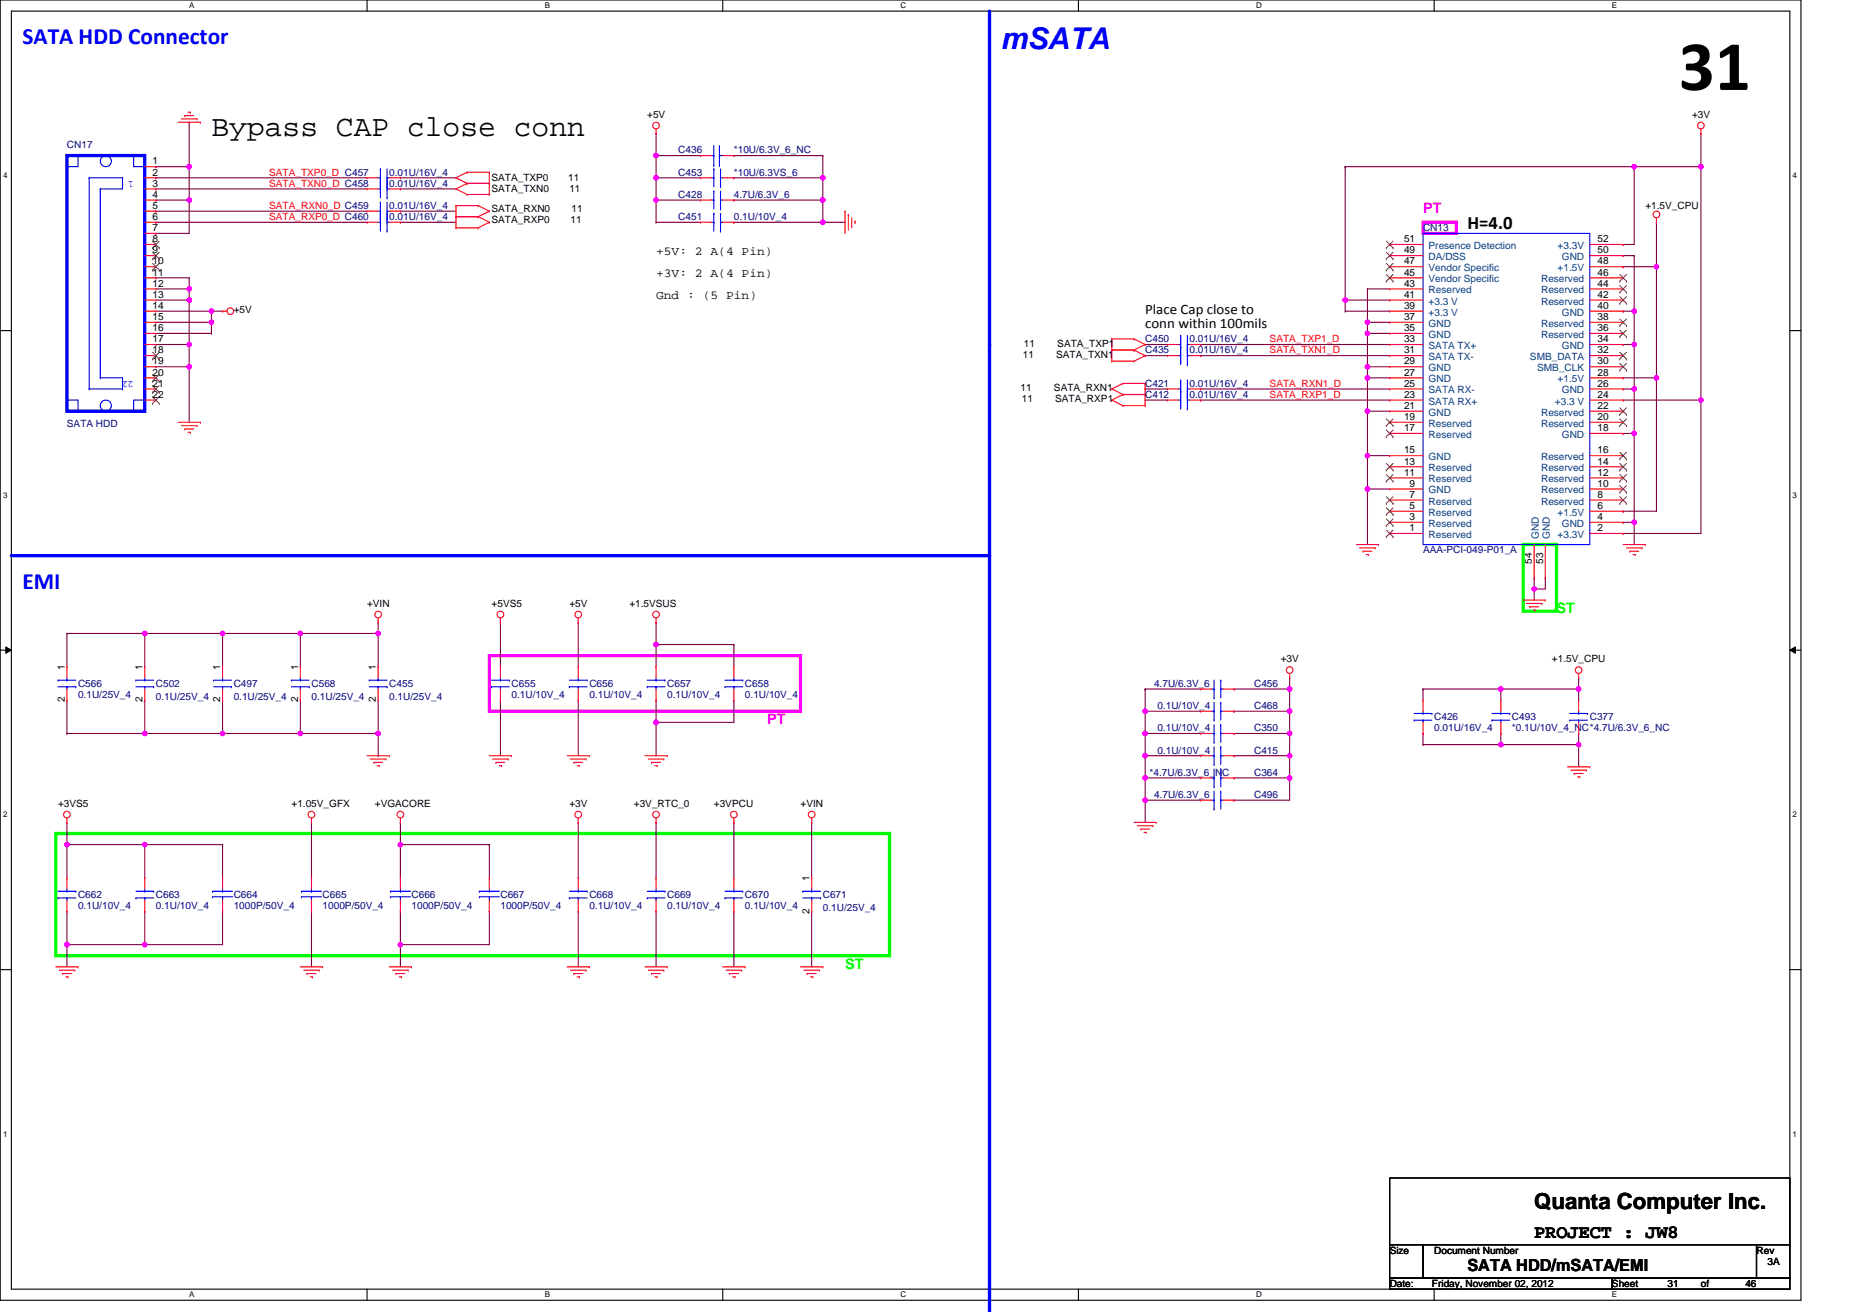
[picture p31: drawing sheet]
<svg xmlns="http://www.w3.org/2000/svg" width="297mm" height="210mm" viewBox="0 0 297 210" stroke-linecap="round" stroke-linejoin="round" font-family="sans-serif">
<defs><g id="words">
<text font-size="11.4" x="268.5" y="14.4">31</text>
<text font-size="4.8" fill="#00f" x="160.1" y="7.9">mSATA</text>
<text font-size="4.8" x="33.8" y="21.8">Bypass CAP close conn</text>
<g font-size="3.7" fill="#00f">
<text x="3.6" y="7.1">SATA HDD Connector</text>
<text x="3.6" y="94.2">EMI</text>
</g>
<text font-size="3.6" x="245.4" y="193.5">Quanta Computer Inc.</text>
<g font-size="3">
<text x="234.7" y="36.7">H=4.0</text>
<text x="245.4" y="198.1">PROJECT : JW8</text>
</g>
<text font-size="2.7" x="234.7" y="203.3">SATA HDD/mSATA/EMI</text>
<g font-size="2.3" fill="#f0f">
<text x="227.6" y="34.1">PT</text>
<text x="122.7" y="115.9">PT</text>
</g>
<g font-size="2.3">
<text x="183.2" y="50.2">Place Cap close to</text>
<text x="183.2" y="52.5">conn within 100mils</text>
</g>
<g font-size="2.3" fill="#0f0">
<text x="249" y="98.1">ST</text>
<text x="135.2" y="155">ST</text>
</g>
<g font-size="2">
<text x="104.9" y="40.7">+5V: 2 A(4 Pin)</text>
<text x="104.9" y="44.3">+3V: 2 A(4 Pin)</text>
<text x="104.9" y="47.9">Gnd : (5 Pin)</text>
</g>
<g font-size="1.6" fill="#000080">
<text x="10.7" y="23.7">CN17</text>
<text x="62.3" y="28.1">0.01U/16V_4</text>
<text x="62.3" y="29.9">0.01U/16V_4</text>
<text x="108.5" y="24.5">C436</text>
<text x="108.5" y="28.1">C453</text>
<text x="117.4" y="24.5">*10U/6.3V_6_NC</text>
<text x="117.4" y="28.1">*10U/6.3VS_6</text>
<text x="62.3" y="33.4">0.01U/16V_4</text>
<text x="62.3" y="35.2">0.01U/16V_4</text>
<text x="108.5" y="31.7">C428</text>
<text x="108.5" y="35.2">C451</text>
<text x="117.4" y="31.7">4.7U/6.3V_6</text>
<text x="117.4" y="35.2">0.1U/10V_4</text>
<text x="227.6" y="37">CN13</text>
<text x="183.2" y="56.5">C435</text>
<text x="183.2" y="54.8">C450</text>
<text x="190.3" y="56.5">0.01U/16V_4</text>
<text x="190.3" y="54.8">0.01U/16V_4</text>
<text x="183.2" y="61.9">C421</text>
<text x="183.2" y="63.7">C412</text>
<text x="190.3" y="61.9">0.01U/16V_4</text>
<text x="190.3" y="63.7">0.01U/16V_4</text>
<text x="10.7" y="68.3">SATA HDD</text>
<text x="227.6" y="88.6">AAA-PCI-049-P01_A</text>
<text x="12.5" y="109.9">C566</text>
<text x="12.5" y="111.7">0.1U/25V_4</text>
<text x="24.9" y="109.9">C502</text>
<text x="24.9" y="112">0.1U/25V_4</text>
<text x="37.4" y="109.9">C497</text>
<text x="37.4" y="112">0.1U/25V_4</text>
<text x="49.8" y="109.9">C568</text>
<text x="49.8" y="112">0.1U/25V_4</text>
<text x="62.3" y="109.9">C455</text>
<text x="62.3" y="112">0.1U/25V_4</text>
<text x="81.8" y="109.9">C655</text>
<text x="81.8" y="111.7">0.1U/10V_4</text>
<text x="94.3" y="109.9">C656</text>
<text x="94.3" y="111.7">0.1U/10V_4</text>
<text x="106.7" y="109.9">C657</text>
<text x="106.7" y="111.7">0.1U/10V_4</text>
<text x="119.2" y="109.9">C658</text>
<text x="119.2" y="111.7">0.1U/10V_4</text>
<text x="184.6" y="109.9">4.7U/6.3V_6</text>
<text x="185.1" y="113.4">0.1U/10V_4</text>
<text x="200.6" y="113.4">C468</text>
<text x="200.6" y="109.9">C456</text>
<text x="185.1" y="117">0.1U/10V_4</text>
<text x="200.6" y="117">C350</text>
<text x="229.4" y="115.2">C426</text>
<text x="229.4" y="117">0.01U/16V_4</text>
<text x="241.8" y="115.2">C493</text>
<text x="241.8" y="117">*0.1U/10V_4_NC*4.7U/6.3V_6_NC</text>
<text x="254.3" y="115.2">C377</text>
<text x="183.9" y="124.1">*4.7U/6.3V_6_NC</text>
<text x="185.1" y="120.6">0.1U/10V_4</text>
<text x="200.6" y="124.1">C364</text>
<text x="200.6" y="120.6">C415</text>
<text x="184.6" y="127.7">4.7U/6.3V_6</text>
<text x="200.6" y="127.7">C496</text>
<text x="12.5" y="143.7">C662</text>
<text x="24.9" y="143.7">C663</text>
<text x="37.4" y="143.7">C664</text>
<text x="51.6" y="143.7">C665</text>
<text x="65.8" y="143.7">C666</text>
<text x="80" y="143.7">C667</text>
<text x="94.3" y="143.7">C668</text>
<text x="106.7" y="143.7">C669</text>
<text x="119.2" y="143.7">C670</text>
<text x="131.6" y="143.7">C671</text>
<text x="12.5" y="145.4">0.1U/10V_4</text>
<text x="24.9" y="145.4">0.1U/10V_4</text>
<text x="37.4" y="145.4">1000P/50V_4</text>
<text x="51.6" y="145.4">1000P/50V_4</text>
<text x="65.8" y="145.4">1000P/50V_4</text>
<text x="80" y="145.4">1000P/50V_4</text>
<text x="94.3" y="145.4">0.1U/10V_4</text>
<text x="106.7" y="145.4">0.1U/10V_4</text>
<text x="119.2" y="145.4">0.1U/10V_4</text>
<text x="131.6" y="145.8">0.1U/25V_4</text>
</g>
<g font-size="1.6">
<text x="103.5" y="18.9">+5V</text>
<text x="270.7" y="18.9">+3V</text>
<text x="24.4" y="29.9">3</text>
<text x="24.4" y="28.1">2</text>
<text x="24.4" y="26.3">1</text>
<text x="78.6" y="29">SATA_TXP0</text>
<text x="90.9" y="29">11</text>
<text x="24.4" y="35.2">6</text>
<text x="24.4" y="33.4">5</text>
<text x="24.4" y="31.6">4</text>
<text x="78.6" y="34">SATA_RXN0</text>
<text x="78.6" y="35.7">SATA_RXP0</text>
<text x="78.6" y="30.8">SATA_TXN0</text>
<text x="91.1" y="30.8">11</text>
<text x="91.3" y="35.7">11</text>
<text x="91.4" y="34">11</text>
<text x="263.2" y="33.4">+1.5V_CPU</text>
<text x="24.4" y="40.5">9</text>
<text x="24.4" y="38.8">8</text>
<text x="24.4" y="37">7</text>
<text x="224.6" y="38.8">51</text>
<text x="224.6" y="40.5">49</text>
<text x="255.5" y="38.8">52</text>
<text x="255.5" y="40.5">50</text>
<text x="24.4" y="47.6">13</text>
<text x="24.4" y="45.9">12</text>
<text x="24.4" y="44.1">11</text>
<text x="24.4" y="42.3">10</text>
<text x="224.6" y="42.3">47</text>
<text x="224.6" y="44.1">45</text>
<text x="224.6" y="45.9">43</text>
<text x="224.6" y="47.6">41</text>
<text x="255.5" y="42.3">48</text>
<text x="255.5" y="44.1">46</text>
<text x="255.5" y="45.9">44</text>
<text x="255.5" y="47.6">42</text>
<text x="24.4" y="51.2">15</text>
<text x="24.4" y="49.4">14</text>
<text x="24.4" y="53">16</text>
<text x="37.4" y="50.1">+5V</text>
<text x="224.6" y="49.4">39</text>
<text x="224.6" y="51.2">37</text>
<text x="224.6" y="53">35</text>
<text x="255.5" y="49.4">40</text>
<text x="255.5" y="51.2">38</text>
<text x="255.5" y="53">36</text>
<text x="24.4" y="58.3">19</text>
<text x="24.4" y="54.8">17</text>
<text x="24.4" y="56.5">18</text>
<text x="163.6" y="57.3">11</text>
<text x="163.8" y="55.5">11</text>
<text x="168.9" y="57.3">SATA_TXN1</text>
<text x="169.1" y="55.5">SATA_TXP1</text>
<text x="224.6" y="54.8">33</text>
<text x="224.6" y="56.5">31</text>
<text x="224.6" y="58.3">29</text>
<text x="255.5" y="54.8">34</text>
<text x="255.5" y="56.5">32</text>
<text x="255.5" y="58.3">30</text>
<text x="24.4" y="63.6">22</text>
<text x="24.4" y="61.9">21</text>
<text x="24.4" y="60.1">20</text>
<text x="163.3" y="62.6">11</text>
<text x="163.4" y="64.4">11</text>
<text x="168.6" y="62.6">SATA_RXN1</text>
<text x="168.8" y="64.4">SATA_RXP1</text>
<text x="224.6" y="60.1">27</text>
<text x="224.6" y="61.9">25</text>
<text x="224.6" y="63.6">23</text>
<text x="224.6" y="65.4">21</text>
<text x="255.5" y="60.1">28</text>
<text x="255.5" y="61.9">26</text>
<text x="255.5" y="63.6">24</text>
<text x="255.5" y="65.4">22</text>
<text x="224.6" y="67.2">19</text>
<text x="224.6" y="69">17</text>
<text x="255.5" y="67.2">20</text>
<text x="255.5" y="69">18</text>
<text x="224.6" y="72.5">15</text>
<text x="224.6" y="74.3">13</text>
<text x="224.6" y="76.1">11</text>
<text x="225.5" y="77.9">9</text>
<text x="255.5" y="72.5">16</text>
<text x="255.5" y="74.3">14</text>
<text x="255.5" y="76.1">12</text>
<text x="255.5" y="77.9">10</text>
<text x="225.5" y="79.6">7</text>
<text x="225.5" y="81.4">5</text>
<text x="225.5" y="83.2">3</text>
<text x="255.5" y="81.4">6</text>
<text x="255.5" y="79.6">8</text>
<text x="255.5" y="83.2">4</text>
<text x="225.5" y="85">1</text>
<text x="255.5" y="85">2</text>
<text x="245" y="90.2" transform="rotate(-90 245 90.2)">54</text>
<text x="246.8" y="90.2" transform="rotate(-90 246.8 90.2)">53</text>
<text x="58.7" y="97.1">+VIN</text>
<text x="78.6" y="97.1">+5VS5</text>
<text x="91.1" y="97.1">+5V</text>
<text x="100.7" y="97.1">+1.5VSUS</text>
<text x="10.3" y="107.2" transform="rotate(-90 10.3 107.2)">1</text>
<text x="22.8" y="107.2" transform="rotate(-90 22.8 107.2)">1</text>
<text x="35.2" y="107.2" transform="rotate(-90 35.2 107.2)">1</text>
<text x="47.7" y="107.2" transform="rotate(-90 47.7 107.2)">1</text>
<text x="60.1" y="107.2" transform="rotate(-90 60.1 107.2)">1</text>
<text x="204.9" y="106">+3V</text>
<text x="248.2" y="106">+1.5V_CPU</text>
<text x="10.3" y="112.4" transform="rotate(-90 10.3 112.4)">2</text>
<text x="22.8" y="112.4" transform="rotate(-90 22.8 112.4)">2</text>
<text x="35.2" y="112.4" transform="rotate(-90 35.2 112.4)">2</text>
<text x="47.7" y="112.4" transform="rotate(-90 47.7 112.4)">2</text>
<text x="60.1" y="112.4" transform="rotate(-90 60.1 112.4)">2</text>
<text x="9.3" y="129.1">+3VS5</text>
<text x="46.6" y="129.1">+1.05V_GFX</text>
<text x="60" y="129.1">+VGACORE</text>
<text x="91.1" y="129.1">+3V</text>
<text x="101.4" y="129.1">+3V_RTC_0</text>
<text x="114.2" y="129.1">+3VPCU</text>
<text x="128.1" y="129.1">+VIN</text>
<text x="129.5" y="141" transform="rotate(-90 129.5 141)">1</text>
<text x="129.5" y="146.2" transform="rotate(-90 129.5 146.2)">2</text>
<text x="222.3" y="200.6">Size</text>
<text x="229.4" y="200.6">Document Number</text>
<text x="281" y="200.6">Rev</text>
<text x="282.7" y="202.3">3A</text>
<text x="222.3" y="205.9">Date:</text>
<text x="229" y="205.9">Friday, November 02, 2012</text>
<text x="257.8" y="205.9">Sheet</text>
<text x="266.7" y="205.9">31</text>
<text x="272.1" y="205.9">of</text>
<text x="279.2" y="205.9">46</text>
</g>
<g font-size="1.6" fill="#00f">
<text x="21.4" y="28.9" transform="rotate(180 21.4 28.9)">1</text>
<text x="21.4" y="60.9" transform="rotate(180 21.4 60.9)">22</text>
</g>
<g font-size="1.6" fill="#f00">
<text x="43.1" y="28.1">SATA_TXP0_D C457</text>
<text x="43.1" y="29.9">SATA_TXN0_D C458</text>
<text x="43.1" y="33.4">SATA_RXN0_D C459</text>
<text x="43.1" y="35.2">SATA_RXP0_D C460</text>
<text x="203.1" y="54.8">SATA_TXP1_D</text>
<text x="203.1" y="56.5">SATA_TXN1_D</text>
<text x="203.1" y="61.9">SATA_RXN1_D</text>
<text x="203.1" y="63.7">SATA_RXP1_D</text>
</g>
<g font-size="1.6" fill="#004080">
<text x="228.5" y="39.8">Presence Detection</text>
<text x="228.5" y="41.6">DA/DSS</text>
<text x="249.2" y="39.8">+3.3V</text>
<text x="249.8" y="41.6">GND</text>
<text x="228.5" y="43.4">Vendor Specific</text>
<text x="228.5" y="45.2">Vendor Specific</text>
<text x="228.5" y="46.9">Reserved</text>
<text x="246.5" y="45.2">Reserved</text>
<text x="246.5" y="46.9">Reserved</text>
<text x="249.2" y="43.4">+1.5V</text>
<text x="228.5" y="48.7">+3.3 V</text>
<text x="228.5" y="50.5">+3.3 V</text>
<text x="228.5" y="52.3">GND</text>
<text x="246.5" y="48.7">Reserved</text>
<text x="246.5" y="52.3">Reserved</text>
<text x="249.8" y="50.5">GND</text>
<text x="228.5" y="54.1">GND</text>
<text x="228.5" y="55.8">SATA TX+</text>
<text x="228.5" y="57.6">SATA TX-</text>
<text x="228.5" y="59.4">GND</text>
<text x="244.7" y="57.6">SMB_DATA</text>
<text x="245.9" y="59.4">SMB_CLK</text>
<text x="246.5" y="54.1">Reserved</text>
<text x="249.8" y="55.8">GND</text>
<text x="228.5" y="61.2">GND</text>
<text x="228.5" y="62.9">SATA RX-</text>
<text x="228.5" y="64.7">SATA RX+</text>
<text x="248.7" y="64.7">+3.3 V</text>
<text x="249.2" y="61.2">+1.5V</text>
<text x="249.8" y="62.9">GND</text>
<text x="228.5" y="66.5">GND</text>
<text x="228.5" y="68.3">Reserved</text>
<text x="228.5" y="70.1">Reserved</text>
<text x="246.5" y="66.5">Reserved</text>
<text x="246.5" y="68.3">Reserved</text>
<text x="249.8" y="70.1">GND</text>
<text x="228.5" y="73.6">GND</text>
<text x="228.5" y="75.4">Reserved</text>
<text x="228.5" y="77.2">Reserved</text>
<text x="246.5" y="73.6">Reserved</text>
<text x="246.5" y="75.4">Reserved</text>
<text x="246.5" y="77.2">Reserved</text>
<text x="228.5" y="78.9">GND</text>
<text x="228.5" y="80.7">Reserved</text>
<text x="228.5" y="82.5">Reserved</text>
<text x="246.5" y="78.9">Reserved</text>
<text x="246.5" y="80.7">Reserved</text>
<text x="249.2" y="82.5">+1.5V</text>
<text x="228.5" y="84.3">Reserved</text>
<text x="228.5" y="86.1">Reserved</text>
<text x="246.1" y="86.2" transform="rotate(-90 246.1 86.2)">GND</text>
<text x="247.9" y="86.2" transform="rotate(-90 247.9 86.2)">GND</text>
<text x="249.2" y="86.1">+3.3V</text>
<text x="249.8" y="84.3">GND</text>
</g>
<g font-size="1.3">
<text x="30.3" y="1.3">A</text>
<text x="87.2" y="1.3">B</text>
<text x="144.1" y="1.3">C</text>
<text x="201" y="1.3">D</text>
<text x="257.8" y="1.3">E</text>
<text x=".5" y="28.5">4</text>
<text x="286.7" y="28.5">4</text>
<text x=".5" y="79.6">3</text>
<text x="286.7" y="79.6">3</text>
<text x=".5" y="130.7">2</text>
<text x="286.7" y="130.7">2</text>
<text x=".5" y="181.8">1</text>
<text x="286.7" y="181.8">1</text>
<text x="30.3" y="207.6">A</text>
<text x="87.2" y="207.6">B</text>
<text x="144.1" y="207.6">C</text>
<text x="201" y="207.6">D</text>
<text x="257.8" y="207.6">E</text>
</g>
</g></defs>
<path d="M0 0h288.1v208h-288.1zM1.8 1.8h284.5v204.4h-284.5z" fill="none" stroke="#000" stroke-width=".18"/>
<g fill="#fff">
<path d="M30.3 .2h.8v1.4h-.8z"/>
<path d="M30.3 206.4h.8v1.4h-.8z"/>
</g>
<path d="M58.7 0v1.8M58.7 206.2v1.8" fill="none" stroke="#000" stroke-width=".18"/>
<g fill="#fff">
<path d="M87.2 .2h.8v1.4h-.8z"/>
<path d="M87.2 206.4h.8v1.4h-.8z"/>
</g>
<path d="M115.6 0v1.8M115.6 206.2v1.8" fill="none" stroke="#000" stroke-width=".18"/>
<g fill="#fff">
<path d="M144.1 .2h.9v1.4h-.9z"/>
<path d="M144.1 206.4h.9v1.4h-.9z"/>
</g>
<path d="M172.5 0v1.8M172.5 206.2v1.8" fill="none" stroke="#000" stroke-width=".18"/>
<g fill="#fff">
<path d="M201 .2h.9v1.4h-.9z"/>
<path d="M201 206.4h.9v1.4h-.9z"/>
</g>
<path d="M229.4 0v1.8M229.4 206.2v1.8" fill="none" stroke="#000" stroke-width=".18"/>
<g fill="#fff">
<path d="M257.8 .2h.9v1.4h-.9z"/>
<path d="M257.8 206.4h.9v1.4h-.9z"/>
<path d="M.5 27.3h.7v1.5h-.7z"/>
<path d="M286.7 27.3h.8v1.5h-.8z"/>
<path d="M.5 78.5h.7v1.4h-.7z"/>
<path d="M286.7 78.5h.8v1.4h-.8z"/>
</g>
<path d="M0 52.9h1.8M286.3 52.9h1.8" fill="none" stroke="#000" stroke-width=".18"/>
<g fill="#fff">
<path d="M.5 129.6h.7v1.4h-.7z"/>
<path d="M286.7 129.6h.8v1.4h-.8z"/>
</g>
<path d="M0 104h1.8M286.3 104h1.8" fill="none" stroke="#000" stroke-width=".18"/>
<path d="M.9 103.5l.9 .5-.9 .5zM286.3 104l.9-.5v1z" fill="#000"/>
<path d="M.9 103.5l.9 .5-.9 .5zM286.3 104l.9-.5v1z" fill="none" stroke="#000" stroke-width=".16"/>
<g fill="#fff">
<path d="M.5 180.7h.7v1.4h-.7z"/>
<path d="M286.7 180.7h.8v1.4h-.8z"/>
</g>
<path d="M0 155.1h1.8M286.3 155.1h1.8" fill="none" stroke="#000" stroke-width=".18"/>
<path d="M158.3 1.8v208.1" fill="none" stroke="#00f" stroke-width=".53"/>
<circle cx="158.3" cy="55.1" r=".27" fill="#00f"/>
<path d="M1.8 88.9h156.5" fill="none" stroke="#00f" stroke-width=".53"/>
<circle cx="158.3" cy="88.9" r=".27" fill="#00f"/>
<path d="M227.6 35.6h5.4v1.7h-5.4zM78.3 104.9h49.8v8.9h-49.8z" fill="none" stroke="#f0f" stroke-width=".53"/>
<path d="M243.6 87.1h5.4v10.7h-5.4zM8.9 133.3h133.4v19.6h-133.4z" fill="none" stroke="#0f0" stroke-width=".53"/>
<path d="M24.9 51.6h8.9M33.8 51.6h.1M33.8 49.8h.1M33.8 49.8v1.8" fill="none" stroke="#800040" stroke-width=".18"/>
<circle cx="33.8" cy="51.6" r=".35" fill="#f0f"/>
<circle cx="33.8" cy="51.6" r=".35" fill="none" stroke="#f0f" stroke-width=".18"/>
<path d="M30.3 48h.1M30.3 48v7.1" fill="none" stroke="#800040" stroke-width=".18"/>
<circle cx="30.3" cy="55.1" r=".35" fill="#f0f"/>
<circle cx="30.3" cy="55.1" r=".35" fill="none" stroke="#f0f" stroke-width=".18"/>
<circle cx="30.3" cy="48" r=".35" fill="#f0f"/>
<circle cx="30.3" cy="48" r=".35" fill="none" stroke="#f0f" stroke-width=".18"/>
<path d="M24.9 49.8h10.7M24.9 53.3h8.9M33.8 49.8h.1M33.8 53.3h.1M33.8 51.6h.1M33.8 51.6v1.7" fill="none" stroke="#800040" stroke-width=".18"/>
<circle cx="33.8" cy="49.8" r=".35" fill="#f0f"/>
<circle cx="33.8" cy="49.8" r=".35" fill="none" stroke="#f0f" stroke-width=".18"/>
<path d="M30.3 19.6h.1M30.3 19.6v12.4M24.9 26.7h.1M24.9 26.7h5.4M30.3 26.7h.1M24.9 44.4h.1M24.9 44.4h5.4" fill="none" stroke="#800040" stroke-width=".18"/>
<circle cx="30.3" cy="32" r=".35" fill="#f0f"/>
<circle cx="30.3" cy="32" r=".35" fill="none" stroke="#f0f" stroke-width=".18"/>
<circle cx="30.3" cy="26.7" r=".35" fill="#f0f"/>
<circle cx="30.3" cy="26.7" r=".35" fill="none" stroke="#f0f" stroke-width=".18"/>
<path d="M24.9 32h.1M24.9 37.3h.1M24.9 32h5.4M30.3 32h.1M30.3 32v5.3h-5.4M30.3 58.7h.1M30.3 58.7v8.9" fill="none" stroke="#800040" stroke-width=".18"/>
<circle cx="30.3" cy="58.7" r=".35" fill="#f0f"/>
<circle cx="30.3" cy="58.7" r=".35" fill="none" stroke="#f0f" stroke-width=".18"/>
<g fill="none" stroke="#800040" stroke-width=".18">
<path d="M24.9 28.4h.1M24.9 33.8h.1M24.9 35.6h.1M24.9 30.2h.1M24.9 28.4h33.8M24.9 33.8h33.8M24.9 35.6h33.8M24.9 30.2h33.8M64 28.4h.1M64 33.8h.1M64 30.2h.1M64 35.6h.1"/>
<path d="M64 28.4h8.9M64 33.8h8.9M64 35.6h8.9M64 30.2h8.9M104.9 21.3h.1M104.9 21.3v3.6h7.2M112.1 24.9h.1M117.4 32h.1M117.4 32h14.2"/>
</g>
<circle cx="131.6" cy="32" r=".35" fill="#f0f"/>
<circle cx="131.6" cy="32" r=".35" fill="none" stroke="#f0f" stroke-width=".18"/>
<path d="M104.9 32h.1M104.9 32h7.2M131.6 32h.1M131.6 32v3.6" fill="none" stroke="#800040" stroke-width=".18"/>
<circle cx="104.9" cy="32" r=".35" fill="#f0f"/>
<circle cx="104.9" cy="32" r=".35" fill="none" stroke="#f0f" stroke-width=".18"/>
<path d="M104.9 32h.1M104.9 28.4h.1M104.9 32v3.6M104.9 28.4h7.2M117.4 28.4h.1M117.4 28.4h14.2M131.6 35.6h.1M131.6 35.6h3.6" fill="none" stroke="#800040" stroke-width=".18"/>
<circle cx="104.9" cy="28.4" r=".35" fill="#f0f"/>
<circle cx="104.9" cy="28.4" r=".35" fill="none" stroke="#f0f" stroke-width=".18"/>
<path d="M104.9 28.4h.1M104.9 28.4v3.6M117.4 24.9h.1M117.4 24.9h14.2M131.6 24.9h.1M131.6 24.9v3.5" fill="none" stroke="#800040" stroke-width=".18"/>
<circle cx="131.6" cy="28.4" r=".35" fill="#f0f"/>
<circle cx="131.6" cy="28.4" r=".35" fill="none" stroke="#f0f" stroke-width=".18"/>
<path d="M117.4 35.6h.1M117.4 35.6h14.2M131.6 28.4h.1M131.6 28.4v3.6" fill="none" stroke="#800040" stroke-width=".18"/>
<circle cx="131.6" cy="35.6" r=".35" fill="#f0f"/>
<circle cx="131.6" cy="35.6" r=".35" fill="none" stroke="#f0f" stroke-width=".18"/>
<path d="M104.9 24.9h.1M104.9 24.9v3.5" fill="none" stroke="#800040" stroke-width=".18"/>
<circle cx="104.9" cy="24.9" r=".35" fill="#f0f"/>
<circle cx="104.9" cy="24.9" r=".35" fill="none" stroke="#f0f" stroke-width=".18"/>
<path d="M104.9 35.6h.1M104.9 35.6h7.2M24.9 46.2h5.4M30.3 46.2h.1M30.3 44.4h.1M30.3 44.4v1.8" fill="none" stroke="#800040" stroke-width=".18"/>
<circle cx="30.3" cy="46.2" r=".35" fill="#f0f"/>
<circle cx="30.3" cy="46.2" r=".35" fill="none" stroke="#f0f" stroke-width=".18"/>
<g fill="none" stroke="#800040" stroke-width=".18">
<path d="M24.9 48h5.4M24.9 55.1h5.4M24.9 58.7h5.4M30.3 48h.1M30.3 46.2h.1M30.3 55.1h.1M30.3 58.7h.1M30.3 46.2v1.8M30.3 55.1v3.6M227.6 110.2h.1M227.6 110.2v1.8M240.1 110.2h.1"/>
<path d="M240.1 117.3h.1M240.1 119.1h.1M240.1 110.2v1.8M240.1 117.3v1.8M240.1 119.1h12.4M252.5 119.1h.1M252.5 108.5h.1M252.5 110.2h.1M252.5 108.5v3.5M252.5 119.1v3.6"/>
</g>
<circle cx="252.5" cy="110.2" r=".35" fill="#f0f"/>
<circle cx="252.5" cy="110.2" r=".35" fill="none" stroke="#f0f" stroke-width=".18"/>
<path d="M227.6 117.3h.1M227.6 110.2h.1M227.6 110.2h24.9M227.6 117.3v1.8M240.1 110.2h.1" fill="none" stroke="#800040" stroke-width=".18"/>
<circle cx="240.1" cy="110.2" r=".35" fill="#f0f"/>
<circle cx="240.1" cy="110.2" r=".35" fill="none" stroke="#f0f" stroke-width=".18"/>
<path d="M252.5 117.3h.1M252.5 117.3v1.8" fill="none" stroke="#800040" stroke-width=".18"/>
<circle cx="252.5" cy="119.1" r=".35" fill="#f0f"/>
<circle cx="252.5" cy="119.1" r=".35" fill="none" stroke="#f0f" stroke-width=".18"/>
<path d="M227.6 119.1h.1M227.6 119.1h12.5" fill="none" stroke="#800040" stroke-width=".18"/>
<circle cx="240.1" cy="119.1" r=".35" fill="#f0f"/>
<circle cx="240.1" cy="119.1" r=".35" fill="none" stroke="#f0f" stroke-width=".18"/>
<g fill="none" stroke="#800040" stroke-width=".18">
<path d="M183.2 55.1h.1M183.2 56.9h.1M183.2 55.1h3.5M183.2 56.9h3.5M192.1 55.1h.1M192.1 56.9h.1M192.1 55.1h30.2M192.1 56.9h30.2M183.2 64h.1M183.2 62.2h.1M183.2 64h3.5M183.2 62.2h3.5"/>
<path d="M192.1 62.2h.1M192.1 62.2h30.2M183.2 117.3h.1M183.2 117.3v3.6M206.3 113.8h.1M206.3 113.8v3.5"/>
</g>
<circle cx="183.2" cy="120.9" r=".35" fill="#f0f"/>
<circle cx="183.2" cy="120.9" r=".35" fill="none" stroke="#f0f" stroke-width=".18"/>
<circle cx="183.2" cy="117.3" r=".35" fill="#f0f"/>
<circle cx="183.2" cy="117.3" r=".35" fill="none" stroke="#f0f" stroke-width=".18"/>
<g fill="none" stroke="#800040" stroke-width=".18">
<path d="M259.6 39.1h.1M259.6 39.1h1.8M265 35.6h.1M265 35.6v7.1M259.6 55.1h.1M259.6 55.1h1.8M192.1 64h.1M192.1 64h30.2M218.7 65.8h.1M218.7 65.8h3.6M259.6 64h.1M259.6 64h12.5"/>
<path d="M261.4 62.2h.1M261.4 62.2v7.1M265 60.5h.1M265 60.5v21.3M206.3 108.5h.1M206.3 108.5v1.7"/>
</g>
<circle cx="261.4" cy="62.2" r=".35" fill="#f0f"/>
<circle cx="261.4" cy="62.2" r=".35" fill="none" stroke="#f0f" stroke-width=".18"/>
<path d="M215.2 26.7h.1M215.2 26.7v21.3M215.2 48h.1M215.2 48h7.1M259.6 60.5h.1M259.6 60.5h5.4" fill="none" stroke="#800040" stroke-width=".18"/>
<circle cx="215.2" cy="48" r=".35" fill="#f0f"/>
<circle cx="215.2" cy="48" r=".35" fill="none" stroke="#f0f" stroke-width=".18"/>
<path d="M215.2 48h.1M215.2 49.8h.1M215.2 48v1.8M215.2 49.8h7.1M259.6 42.7h.1M259.6 42.7h5.4M265 42.7h.1M265 42.7v17.8M259.6 83.6h.1M259.6 81.8h.1M259.6 83.6h1.8M259.6 81.8h5.4" fill="none" stroke="#800040" stroke-width=".18"/>
<circle cx="265" cy="60.4" r=".35" fill="#f0f"/>
<circle cx="265" cy="60.4" r=".35" fill="none" stroke="#f0f" stroke-width=".18"/>
<circle cx="265" cy="42.7" r=".35" fill="#f0f"/>
<circle cx="265" cy="42.7" r=".35" fill="none" stroke="#f0f" stroke-width=".18"/>
<path d="M218.7 65.8h.1M218.7 65.8v7.1" fill="none" stroke="#800040" stroke-width=".18"/>
<circle cx="218.7" cy="72.9" r=".35" fill="#f0f"/>
<circle cx="218.7" cy="72.9" r=".35" fill="none" stroke="#f0f" stroke-width=".18"/>
<circle cx="218.7" cy="65.8" r=".35" fill="#f0f"/>
<circle cx="218.7" cy="65.8" r=".35" fill="none" stroke="#f0f" stroke-width=".18"/>
<path d="M218.7 53.3h.1M218.7 53.3v5.4M259.6 40.9h.1M259.6 49.8h.1M259.6 40.9h1.8M259.6 49.8h1.8" fill="none" stroke="#800040" stroke-width=".18"/>
<circle cx="218.7" cy="58.7" r=".35" fill="#f0f"/>
<circle cx="218.7" cy="58.7" r=".35" fill="none" stroke="#f0f" stroke-width=".18"/>
<circle cx="218.7" cy="53.3" r=".35" fill="#f0f"/>
<circle cx="218.7" cy="53.3" r=".35" fill="none" stroke="#f0f" stroke-width=".18"/>
<path d="M261.4 26.7h.1M261.4 26.7v12.4M218.7 51.6h.1M218.7 53.3h.1M218.7 51.6h3.6M218.7 53.3h3.6M261.4 49.8h.1M261.4 49.8v5.3M272.1 64h.1M272.1 64v21.3h-12.5M259.6 85.3h.1" fill="none" stroke="#800040" stroke-width=".18"/>
<circle cx="261.4" cy="55.1" r=".35" fill="#f0f"/>
<circle cx="261.4" cy="55.1" r=".35" fill="none" stroke="#f0f" stroke-width=".18"/>
<circle cx="261.4" cy="49.8" r=".35" fill="#f0f"/>
<circle cx="261.4" cy="49.8" r=".35" fill="none" stroke="#f0f" stroke-width=".18"/>
<path d="M218.7 58.7h.1M218.7 46.2h.1M218.7 51.6h.1M218.7 58.7h3.6M218.7 46.2v7.1M261.4 83.6h.1M261.4 83.6v3.5" fill="none" stroke="#800040" stroke-width=".18"/>
<circle cx="218.7" cy="51.6" r=".35" fill="#f0f"/>
<circle cx="218.7" cy="51.6" r=".35" fill="none" stroke="#f0f" stroke-width=".18"/>
<path d="M218.7 58.7h.1M218.7 58.7v1.8M218.7 72.9h.1M218.7 78.2h.1M218.7 60.5h.1M218.7 72.9h3.6M218.7 78.2h3.6M218.7 60.5h3.6" fill="none" stroke="#800040" stroke-width=".18"/>
<circle cx="218.7" cy="60.4" r=".35" fill="#f0f"/>
<circle cx="218.7" cy="60.4" r=".35" fill="none" stroke="#f0f" stroke-width=".18"/>
<path d="M218.7 46.2h.1M218.7 46.2h3.6M218.7 60.5h.1M218.7 78.2h.1M218.7 60.5v5.3M218.7 78.2v8.9M259.6 62.2h.1M259.6 62.2h1.8" fill="none" stroke="#800040" stroke-width=".18"/>
<circle cx="218.7" cy="78.2" r=".35" fill="#f0f"/>
<circle cx="218.7" cy="78.2" r=".35" fill="none" stroke="#f0f" stroke-width=".18"/>
<path d="M218.7 72.9h.1M218.7 72.9v5.3M261.4 69.3h.1M261.4 69.3v14.3" fill="none" stroke="#800040" stroke-width=".18"/>
<circle cx="261.4" cy="83.6" r=".35" fill="#f0f"/>
<circle cx="261.4" cy="83.6" r=".35" fill="none" stroke="#f0f" stroke-width=".18"/>
<circle cx="261.4" cy="69.3" r=".35" fill="#f0f"/>
<circle cx="261.4" cy="69.3" r=".35" fill="none" stroke="#f0f" stroke-width=".18"/>
<path d="M272.1 26.7h.1M272.1 26.7v37.3" fill="none" stroke="#800040" stroke-width=".18"/>
<circle cx="272.1" cy="64" r=".35" fill="#f0f"/>
<circle cx="272.1" cy="64" r=".35" fill="none" stroke="#f0f" stroke-width=".18"/>
<circle cx="272.1" cy="26.7" r=".35" fill="#f0f"/>
<circle cx="272.1" cy="26.7" r=".35" fill="none" stroke="#f0f" stroke-width=".18"/>
<path d="M215.2 26.7h.1M215.2 26.7h56.9M261.4 26.7h.1" fill="none" stroke="#800040" stroke-width=".18"/>
<circle cx="261.4" cy="26.7" r=".35" fill="#f0f"/>
<circle cx="261.4" cy="26.7" r=".35" fill="none" stroke="#f0f" stroke-width=".18"/>
<path d="M272.1 21.3h.1M272.1 21.3v5.4M261.4 55.1h.1M261.4 40.9h.1M261.4 40.9v8.9M261.4 55.1v7.1M259.6 69.3h.1M259.6 69.3h1.8M206.3 110.2h.1M206.3 117.3h.1M206.3 110.2v3.6M206.3 117.3v3.6" fill="none" stroke="#800040" stroke-width=".18"/>
<circle cx="206.3" cy="120.9" r=".35" fill="#f0f"/>
<circle cx="206.3" cy="120.9" r=".35" fill="none" stroke="#f0f" stroke-width=".18"/>
<circle cx="206.3" cy="117.3" r=".35" fill="#f0f"/>
<circle cx="206.3" cy="117.3" r=".35" fill="none" stroke="#f0f" stroke-width=".18"/>
<g fill="none" stroke="#800040" stroke-width=".18">
<path d="M183.2 110.2h.1M183.2 113.8h.1M183.2 110.2h8.9M183.2 113.8h8.9M197.4 117.3h.1M197.4 110.2h.1M197.4 110.2h8.9M197.4 117.3h8.9M183.2 120.9h.1M183.2 128h.1M183.2 120.9v3.6M183.2 128v3.6"/>
<path d="M197.4 120.9h.1M197.4 120.9h8.9"/>
</g>
<circle cx="206.3" cy="110.2" r=".35" fill="#f0f"/>
<circle cx="206.3" cy="110.2" r=".35" fill="none" stroke="#f0f" stroke-width=".18"/>
<path d="M197.4 113.8h.1M197.4 113.8h8.9" fill="none" stroke="#800040" stroke-width=".18"/>
<circle cx="206.3" cy="113.8" r=".35" fill="#f0f"/>
<circle cx="206.3" cy="113.8" r=".35" fill="none" stroke="#f0f" stroke-width=".18"/>
<path d="M183.2 113.8h.1M183.2 113.8v3.5" fill="none" stroke="#800040" stroke-width=".18"/>
<circle cx="183.2" cy="113.8" r=".35" fill="#f0f"/>
<circle cx="183.2" cy="113.8" r=".35" fill="none" stroke="#f0f" stroke-width=".18"/>
<path d="M183.2 110.2h.1M183.2 117.3h.1M183.2 110.2v3.6M183.2 117.3h8.9M183.2 120.9h.1M183.2 124.5h.1M183.2 124.5v3.5M183.2 120.9h8.9M197.4 128h.1M197.4 128h8.9" fill="none" stroke="#800040" stroke-width=".18"/>
<circle cx="183.2" cy="128" r=".35" fill="#f0f"/>
<circle cx="183.2" cy="128" r=".35" fill="none" stroke="#f0f" stroke-width=".18"/>
<circle cx="183.2" cy="124.5" r=".35" fill="#f0f"/>
<circle cx="183.2" cy="124.5" r=".35" fill="none" stroke="#f0f" stroke-width=".18"/>
<path d="M183.2 124.5h.1M183.2 128h.1M183.2 124.5h8.9M183.2 128h8.9M197.4 124.5h.1M197.4 124.5h8.9M206.3 120.9h.1M206.3 124.5h.1M206.3 120.9v7.1" fill="none" stroke="#800040" stroke-width=".18"/>
<circle cx="206.3" cy="124.5" r=".35" fill="#f0f"/>
<circle cx="206.3" cy="124.5" r=".35" fill="none" stroke="#f0f" stroke-width=".18"/>
<path d="M10.7 117.3h.1M10.7 112v5.3M10.7 117.3h12.5M23.2 117.3h.1M60.5 117.3h.1M60.5 112v5.3" fill="none" stroke="#800040" stroke-width=".18"/>
<circle cx="23.1" cy="117.3" r=".35" fill="#f0f"/>
<circle cx="23.1" cy="117.3" r=".35" fill="none" stroke="#f0f" stroke-width=".18"/>
<path d="M48 117.3h.1M48 112v5.3M48 117.3h12.5M60.5 117.3h.1M60.5 117.3v3.6M60.5 120.9h.1" fill="none" stroke="#800040" stroke-width=".18"/>
<circle cx="60.5" cy="117.3" r=".35" fill="#f0f"/>
<circle cx="60.5" cy="117.3" r=".35" fill="none" stroke="#f0f" stroke-width=".18"/>
<path d="M35.6 117.3h.1M35.6 112v5.3M35.6 117.3h12.4M48 117.3h.1" fill="none" stroke="#800040" stroke-width=".18"/>
<circle cx="35.6" cy="117.3" r=".35" fill="#f0f"/>
<circle cx="35.6" cy="117.3" r=".35" fill="none" stroke="#f0f" stroke-width=".18"/>
<circle cx="48" cy="117.3" r=".35" fill="#f0f"/>
<circle cx="48" cy="117.3" r=".35" fill="none" stroke="#f0f" stroke-width=".18"/>
<path d="M60.5 99.6v1.7M10.7 101.3h.1M10.7 101.3v5.4M10.7 101.3h12.5M23.2 117.3h.1M23.2 101.3h.1M23.2 112v5.3M23.2 117.3h12.4M35.6 117.3h.1M60.5 101.3h.1" fill="none" stroke="#800040" stroke-width=".18"/>
<circle cx="23.1" cy="101.3" r=".35" fill="#f0f"/>
<circle cx="23.1" cy="101.3" r=".35" fill="none" stroke="#f0f" stroke-width=".18"/>
<path d="M23.2 101.3h.1M23.2 101.3v5.4M23.2 101.3h24.8M35.6 101.3h.1M35.6 101.3v5.4M48 101.3h.1M60.5 106.7h.1M60.5 101.3v5.4" fill="none" stroke="#800040" stroke-width=".18"/>
<circle cx="35.6" cy="101.3" r=".35" fill="#f0f"/>
<circle cx="35.6" cy="101.3" r=".35" fill="none" stroke="#f0f" stroke-width=".18"/>
<circle cx="48" cy="101.3" r=".35" fill="#f0f"/>
<circle cx="48" cy="101.3" r=".35" fill="none" stroke="#f0f" stroke-width=".18"/>
<path d="M48 101.3h.1M48 101.3v5.4M48 101.3h12.5M60.5 101.3h.1" fill="none" stroke="#800040" stroke-width=".18"/>
<circle cx="60.5" cy="101.3" r=".35" fill="#f0f"/>
<circle cx="60.5" cy="101.3" r=".35" fill="none" stroke="#f0f" stroke-width=".18"/>
<path d="M80 99.6h.1M80 99.6v7.1M92.5 99.6h.1M92.5 99.6v7.1M80 112h.1M80 112v8.9M92.5 112h.1M92.5 112v8.9M104.9 103.1h.1M104.9 103.1v3.6" fill="none" stroke="#800040" stroke-width=".18"/>
<circle cx="104.9" cy="103.1" r=".35" fill="#f0f"/>
<circle cx="104.9" cy="103.1" r=".35" fill="none" stroke="#f0f" stroke-width=".18"/>
<path d="M104.9 112h.1M104.9 103.1h.1M104.9 115.6h.1M104.9 112v3.6M104.9 103.1h12.5M117.4 103.1h.1M117.4 112h.1M117.4 103.1v3.6M117.4 112v3.6h-12.5" fill="none" stroke="#800040" stroke-width=".18"/>
<circle cx="104.9" cy="115.6" r=".35" fill="#f0f"/>
<circle cx="104.9" cy="115.6" r=".35" fill="none" stroke="#f0f" stroke-width=".18"/>
<path d="M104.9 115.6h.1M104.9 115.6v5.3M10.7 131.6h.1M10.7 131.6v3.5M23.2 135.1h.1M23.2 135.1h12.4M23.2 135.1v5.4M35.6 135.1h.1M35.6 135.1v5.4M10.7 145.8h.1M10.7 145.8v5.3" fill="none" stroke="#800040" stroke-width=".18"/>
<circle cx="23.1" cy="135.1" r=".35" fill="#f0f"/>
<circle cx="23.1" cy="135.1" r=".35" fill="none" stroke="#f0f" stroke-width=".18"/>
<path d="M10.7 135.1h.1M10.7 135.1v5.4M49.8 131.6h.1M49.8 131.6v8.9M10.7 151.1h.1M10.7 151.1v3.6M23.2 151.1h.1M23.2 145.8h.1M23.2 145.8v5.3M35.6 145.8h.1M35.6 145.8v5.3h-12.4" fill="none" stroke="#800040" stroke-width=".18"/>
<circle cx="10.7" cy="135.1" r=".35" fill="#f0f"/>
<circle cx="10.7" cy="135.1" r=".35" fill="none" stroke="#f0f" stroke-width=".18"/>
<path d="M64 135.1h.1M64 135.1v5.4M49.8 145.8h.1M49.8 145.8v8.9M64 151.1h.1M64 151.1v3.6" fill="none" stroke="#800040" stroke-width=".18"/>
<circle cx="64" cy="135.1" r=".35" fill="#f0f"/>
<circle cx="64" cy="135.1" r=".35" fill="none" stroke="#f0f" stroke-width=".18"/>
<path d="M64 151.1h.1M78.3 145.8h.1M78.3 145.8v5.3h-14.3" fill="none" stroke="#800040" stroke-width=".18"/>
<circle cx="64" cy="151.1" r=".35" fill="#f0f"/>
<circle cx="64" cy="151.1" r=".35" fill="none" stroke="#f0f" stroke-width=".18"/>
<g fill="none" stroke="#800040" stroke-width=".18">
<path d="M104.9 99.6h.1M104.9 99.6v3.5M64 135.1h.1M64 131.6h.1M64 135.1h14.3M64 131.6v3.5M78.3 135.1h.1M78.3 135.1v5.4M92.5 131.6h.1M92.5 131.6v8.9M104.9 131.6h.1M104.9 131.6v8.9"/>
<path d="M117.4 131.6h.1M117.4 131.6v8.9M129.8 131.6h.1M129.8 131.6v8.9M10.7 151.1h.1M10.7 151.1h12.5M64 145.8h.1M64 145.8v5.3M92.5 145.8h.1M92.5 145.8v8.9M104.9 145.8h.1M104.9 145.8v8.9"/>
<path d="M117.4 145.8h.1M117.4 145.8v8.9M129.8 145.8h.1M129.8 145.8v8.9"/>
</g>
<circle cx="23.1" cy="151.1" r=".35" fill="#f0f"/>
<circle cx="23.1" cy="151.1" r=".35" fill="none" stroke="#f0f" stroke-width=".18"/>
<circle cx="10.7" cy="151.1" r=".35" fill="#f0f"/>
<circle cx="10.7" cy="151.1" r=".35" fill="none" stroke="#f0f" stroke-width=".18"/>
<path d="M245.4 92.5h.1M245.4 92.5v1.7M10.7 135.1h.1M10.7 135.1h12.5" fill="none" stroke="#800040" stroke-width=".18"/>
<circle cx="245.4" cy="94.2" r=".35" fill="#f0f"/>
<circle cx="245.4" cy="94.2" r=".35" fill="none" stroke="#f0f" stroke-width=".18"/>
<path d="M245.4 94.2h.1M245.4 94.2v1.8M247.2 92.5h.1M247.2 92.5v1.7h-1.8" fill="none" stroke="#800040" stroke-width=".18"/>
<g fill="none" stroke="#f00" stroke-width=".18">
<path d="M28.5 19.6h3.5M29 19h2.5M29.6 18.5h.1M29.6 18.5h1.4M30.1 18h.3M30.4 18h.1M31.5 19h.1M32 19.6h.1M23.2 33.8h1.7M23.2 28.4h1.7M23.2 30.2h1.7M23.2 32h1.7"/>
<path d="M23.2 35.6h1.7M23.2 39.1h1.7M23.2 37.3h1.7M23.2 26.7h1.7M24.9 39.1h.1M24.9 37.3h.1M24.9 35.6h.1M24.9 33.8h.1M24.9 32h.1M24.9 30.2h.1M24.9 28.4h.1M24.9 26.7h.1"/>
<path d="M58.7 33.8h.1M58.7 28.4h.1M58.7 30.2h.1M58.7 35.6h.1M58.7 33.8h1.8M58.7 28.4h1.8M58.7 30.2h1.8M58.7 35.6h1.8M62.3 33.8h1.7M62.3 28.4h1.7M62.3 30.2h1.7M62.3 35.6h1.7"/>
<path d="M64 33.8h.1M64 28.4h.1M64 30.2h.1M64 35.6h.1M72.9 32.9h.1M72.9 34.7h.1M72.9 36.4h.1M72.9 30.2h.1M72.9 28.4h.1M72.9 34.7h3.6M72.9 32.9h3.6M72.9 32.9v3.5"/>
<path d="M72.9 36.4h3.6M72.9 30.2l1.8 .9M72.9 28.4l1.8 .9M74.7 29.3h.1M74.7 31.1h.1M74.7 27.6h.1M74.7 29.3l-1.8 .9M74.7 29.3h3.6M74.7 31.1h3.6M74.7 27.6l-1.8 .8M74.7 27.6h3.6M76.5 34.7h.1"/>
<path d="M76.5 32.9h.1M76.5 36.4h.1M76.5 32.9l1.8 .9M76.5 34.7l1.8 .9M78.3 33.8h.1M78.3 35.6h.1M78.3 29.3h.1M78.3 31.1h.1M78.3 27.6h.1M78.3 33.8l-1.8 .9M78.3 35.6l-1.8 .8M78.3 27.6v3.5"/>
<path d="M104.9 21.3h.1M104.9 20.6v.7M112.1 24.9h.1M112.1 32h.1M112.1 35.6h.1M112.1 28.4h.1M112.1 24.9h1.7M112.1 28.4h1.7M112.1 32h1.7M112.1 35.6h1.7M115.6 24.9h1.8M115.6 28.4h1.8"/>
<path d="M115.6 32h1.8M115.6 35.6h1.8M117.4 24.9h.1M117.4 32h.1M117.4 35.6h.1M117.4 28.4h.1M135.2 33.8h.1M135.2 33.8v3.5M135.7 34.3h.1M135.7 34.3v2.5M136.2 36.3h.1M136.2 34.8v1.5"/>
<path d="M136.8 35.4h.1M136.8 35.4v.3M222.3 39.1h.1M222.3 39.1h5.3M254.3 39.1h5.3M259.6 39.1h.1M265 35.6h.1M265 34.8v.8M272.1 21.3h.1M272.1 20.6v.7M23.2 49.8h1.7M23.2 40.9h1.7"/>
<path d="M23.2 42.7h1.7M23.2 44.4h1.7M23.2 46.2h1.7M23.2 48h1.7M23.2 51.6h1.7M23.2 53.3h1.7M23.2 55.1h1.7M23.2 56.9h1.7M23.2 58.7h1.7M24.9 58.7h.1M24.9 51.6h.1M24.9 49.8h.1"/>
<path d="M24.9 48h.1M24.9 46.2h.1M24.9 44.4h.1M24.9 42.7h.1M24.9 40.9h.1M24.9 53.3h.1M24.9 55.1h.1M24.9 56.9h.1M35.6 49.8h.1M35.6 49.8h.7M177.8 56h.1M177.8 57.8h.1"/>
<path d="M177.8 54.2h.1M177.8 56h3.6M177.8 54.2v3.6M177.8 57.8h3.6M177.8 54.2h3.6M181.4 56h.1M181.4 57.8h.1M181.4 54.2h.1M181.4 56l1.8 .9M181.4 54.2l1.8 .9M183.2 56.9h.1M183.2 55.1h.1"/>
<path d="M183.2 56.9l-1.8 .9M183.2 55.1l-1.8 .9M186.7 56.9h.1M186.7 55.1h.1M186.7 55.1h1.8M186.7 56.9h1.8M190.3 55.1h1.8M190.3 56.9h1.8M192.1 56.9h.1M192.1 55.1h.1M222.3 40.9h.1M222.3 42.7h.1"/>
<path d="M222.3 44.4h.1M222.3 46.2h.1M222.3 48h.1M222.3 49.8h.1M222.3 51.6h.1M222.3 53.3h.1M222.3 55.1h.1M222.3 56.9h.1M222.3 58.7h.1M222.3 49.8h5.3M222.3 40.9h5.3M222.3 42.7h5.3"/>
<path d="M222.3 44.4h5.3M222.3 46.2h5.3M222.3 48h5.3M222.3 51.6h5.3M222.3 53.3h5.3M222.3 55.1h5.3M222.3 56.9h5.3M222.3 58.7h5.3M254.3 49.8h5.3M254.3 40.9h5.3M254.3 42.7h5.3M254.3 44.4h5.3"/>
<path d="M254.3 46.2h5.3M254.3 48h5.3M254.3 51.6h5.3M254.3 53.3h5.3M254.3 55.1h5.3M254.3 56.9h5.3M254.3 58.7h5.3M259.6 40.9h.1M259.6 42.7h.1M259.6 44.4h.1M259.6 46.2h.1M259.6 48h.1"/>
<path d="M259.6 49.8h.1M259.6 51.6h.1M259.6 53.3h.1M259.6 55.1h.1M259.6 56.9h.1M259.6 58.7h.1M23.2 62.2h1.7M23.2 60.5h1.7M23.2 64h1.7M24.9 64h.1M24.9 62.2h.1M24.9 60.5h.1"/>
<path d="M28.5 67.6h3.5M29 68.1h2.5M29.6 68.6h.1M29.6 68.6h1.4M30.1 69.2h.3M30.4 69.2h.1M31.5 68.1h.1M32 67.6h.1M177.8 64h.1M177.8 62.2h.1M177.8 64l1.8 .9M177.8 62.2l1.8 .9"/>
<path d="M179.6 63.1h.1M179.6 64.9h.1M179.6 61.3h.1M179.6 63.1h3.6M179.6 63.1l-1.8 .9M179.6 64.9h3.6M179.6 61.3h3.6M179.6 61.3l-1.8 .9M183.2 64.9h.1M183.2 63.1h.1M183.2 61.3h.1M183.2 61.3v3.6"/>
<path d="M186.7 62.2h.1M186.7 64h.1M186.7 62.2h1.8M186.7 64h1.8M190.3 62.2h1.8M190.3 64h1.8M192.1 62.2h.1M192.1 64h.1M222.3 60.5h.1M222.3 62.2h.1M222.3 64h.1M222.3 65.8h.1"/>
<path d="M222.3 67.6h.1M222.3 69.3h.1M222.3 72.9h.1M222.3 74.7h.1M222.3 76.5h.1M222.3 78.2h.1M222.3 67.6h5.3M222.3 62.2h5.3M222.3 60.5h5.3M222.3 64h5.3M222.3 65.8h5.3M222.3 69.3h5.3"/>
<path d="M222.3 72.9h5.3M222.3 74.7h5.3M222.3 76.5h5.3M222.3 78.2h5.3M254.3 67.6h5.3M254.3 62.2h5.3M254.3 60.5h5.3M254.3 64h5.3M254.3 65.8h5.3M254.3 69.3h5.3M254.3 72.9h5.3M254.3 74.7h5.3"/>
<path d="M254.3 76.5h5.3M254.3 78.2h5.3M259.6 60.5h.1M259.6 62.2h.1M259.6 64h.1M259.6 65.8h.1M259.6 67.6h.1M259.6 69.3h.1M259.6 72.9h.1M259.6 74.7h.1M259.6 76.5h.1M259.6 78.2h.1"/>
<path d="M60.5 99.6h.1M60.5 98.9v.7M80 99.6h.1M80 98.9v.7M92.5 99.6h.1M92.5 98.9v.7M104.9 99.6h.1M104.9 98.9v.7M217 87.1h3.5M217.5 87.7h2.5M218 88.2h.1M218 88.2h1.4"/>
<path d="M218.6 88.7h.3M218.9 88.7h.1M220 87.7h.1M220.5 87.1h.1M222.3 80h.1M222.3 81.8h.1M222.3 83.6h.1M222.3 85.3h.1M222.3 80h5.3M222.3 81.8h5.3M222.3 83.6h5.3M222.3 85.3h5.3"/>
<path d="M243.6 96h3.6M244.2 96.5h2.4M244.7 97.1h.1M244.7 97.1h1.4M245.2 97.6h.4M245.4 92.5h.1M245.4 87.1v5.4M245.6 97.6h.1M246.6 96.5h.1M247.2 96h.1M247.2 92.5h.1M247.2 87.1v5.4"/>
<path d="M254.3 80h5.3M254.3 81.8h5.3M254.3 83.6h5.3M254.3 85.3h5.3M259.6 81.8h.1M259.6 80h.1M259.6 83.6h.1M259.6 85.3h.1M259.6 87.1h3.6M260.2 87.7h2.4M260.7 88.2h.1M260.7 88.2h1.4"/>
<path d="M261.2 88.7h.4M261.6 88.7h.1M262.6 87.7h.1M263.2 87.1h.1M10.7 106.7h.1M10.7 112h.1M10.7 106.7v1.8M10.7 110.2v1.8M23.2 106.7h.1M23.2 112h.1M23.2 106.7v1.8M23.2 110.2v1.8"/>
<path d="M35.6 106.7h.1M35.6 112h.1M35.6 106.7v1.8M35.6 110.2v1.8M48 106.7h.1M48 112h.1M48 106.7v1.8M48 110.2v1.8M60.5 106.7h.1M60.5 112h.1M60.5 106.7v1.8M60.5 110.2v1.8"/>
<path d="M80 112h.1M80 106.7h.1M80 106.7v1.8M80 110.2v1.8M92.5 112h.1M92.5 106.7h.1M92.5 106.7v1.8M92.5 110.2v1.8M104.9 112h.1M104.9 106.7h.1M104.9 106.7v1.8M104.9 110.2v1.8"/>
<path d="M117.4 112h.1M117.4 106.7h.1M117.4 106.7v1.8M117.4 110.2v1.8M192.1 113.8h.1M192.1 117.3h.1M192.1 110.2h.1M192.1 113.8h1.7M192.1 117.3h1.7M192.1 110.2h1.7M195.6 113.8h1.8M195.6 117.3h1.8"/>
<path d="M195.6 110.2h1.8M197.4 113.8h.1M197.4 117.3h.1M197.4 110.2h.1M206.3 108.5h.1M206.3 107.7v.8M227.6 112h.1M227.6 117.3h.1M227.6 112v1.8M227.6 115.6v1.7M240.1 112h.1M240.1 117.3h.1"/>
<path d="M240.1 112v1.8M240.1 115.6v1.7M252.5 108.5h.1M252.5 112h.1M252.5 117.3h.1M252.5 107.7v.8M252.5 112v1.8M252.5 115.6v1.7M10.7 131.6h.1M10.7 130.9v.7M49.8 131.6h.1M49.8 130.9v.7"/>
<path d="M58.7 120.9h3.6M59.2 121.4h2.5M59.8 122h.1M59.8 122h1.4M60.3 122.5h.4M60.7 122.5h.1M61.7 121.4h.1M62.3 120.9h.1M64 131.6h.1M64 130.9v.7M78.3 120.9h3.5M78.8 121.4h2.5"/>
<path d="M79.3 122h.1M79.3 122h1.5M79.9 122.5h.3M80.2 122.5h.1M81.3 121.4h.1M81.8 120.9h.1M90.7 120.9h3.6M91.3 121.4h2.4M91.8 122h.1M91.8 122h1.4M92.3 122.5h.4M92.5 131.6h.1"/>
<path d="M92.5 130.9v.7M92.7 122.5h.1M93.7 121.4h.1M94.3 120.9h.1M103.2 120.9h3.5M103.7 121.4h2.5M104.2 122h.1M104.2 122h1.5M104.8 122.5h.3M104.9 131.6h.1M104.9 130.9v.7M105.1 122.5h.1"/>
<path d="M106.2 121.4h.1M106.7 120.9h.1M117.4 131.6h.1M117.4 130.9v.7M129.8 131.6h.1M129.8 130.9v.7M181.4 131.6h3.6M181.9 132.1h2.5M182.5 132.6h.1M182.5 132.6h1.4M183 133.2h.4M183.4 133.2h.1"/>
<path d="M184.4 132.1h.1M185 131.6h.1M192.1 124.5h.1M192.1 120.9h.1M192.1 128h.1M192.1 120.9h1.7M192.1 124.5h1.7M192.1 128h1.7M195.6 120.9h1.8M195.6 124.5h1.8M195.6 128h1.8M197.4 124.5h.1"/>
<path d="M197.4 120.9h.1M197.4 128h.1M250.7 122.7h3.6M251.3 123.2h2.5M251.8 123.7h.1M251.8 123.7h1.4M252.3 124.3h.4M252.7 124.3h.1M253.8 123.2h.1M254.3 122.7h.1M8.9 154.7h3.6M9.5 155.2h2.5"/>
<path d="M10 155.8h.1M10 155.8h1.4M10.5 156.3h.4M10.7 145.8h.1M10.7 140.5h.1M10.7 140.5v1.7M10.7 144v1.8M10.9 156.3h.1M12 155.2h.1M12.5 154.7h.1M23.2 145.8h.1M23.2 140.5h.1"/>
<path d="M23.2 140.5v1.7M23.2 144v1.8M35.6 140.5h.1M35.6 145.8h.1M35.6 140.5v1.7M35.6 144v1.8M48 154.7h3.6M48.6 155.2h2.5M49.1 155.8h.1M49.1 155.8h1.4M49.6 156.3h.4M49.8 140.5h.1"/>
<path d="M49.8 145.8h.1M49.8 140.5v1.7M49.8 144v1.8M50 156.3h.1M51.1 155.2h.1M51.6 154.7h.1M62.3 154.7h3.5M62.8 155.2h2.5M63.3 155.8h.1M63.3 155.8h1.5M63.9 156.3h.3M64 140.5h.1"/>
<path d="M64 145.8h.1M64 140.5v1.7M64 144v1.8M64.2 156.3h.1M65.3 155.2h.1M65.8 154.7h.1M78.3 140.5h.1M78.3 145.8h.1M78.3 140.5v1.7M78.3 144v1.8M90.7 154.7h3.6M91.3 155.2h2.4"/>
<path d="M91.8 155.8h.1M91.8 155.8h1.4M92.3 156.3h.4M92.5 145.8h.1M92.5 140.5h.1M92.5 140.5v1.7M92.5 144v1.8M92.7 156.3h.1M93.7 155.2h.1M94.3 154.7h.1M103.2 154.7h3.5M103.7 155.2h2.5"/>
<path d="M104.2 155.8h.1M104.2 155.8h1.5M104.8 156.3h.3M104.9 145.8h.1M104.9 140.5h.1M104.9 140.5v1.7M104.9 144v1.8M105.1 156.3h.1M106.2 155.2h.1M106.7 154.7h.1M115.6 154.7h3.6M116.1 155.2h2.5"/>
<path d="M116.7 155.8h.1M116.7 155.8h1.4M117.2 156.3h.4M117.4 145.8h.1M117.4 140.5h.1M117.4 140.5v1.7M117.4 144v1.8M117.6 156.3h.1M118.6 155.2h.1M119.2 154.7h.1M128.1 154.7h3.5M128.6 155.2h2.5"/>
<path d="M129.1 155.8h.1M129.1 155.8h1.4M129.7 156.3h.3M129.8 140.5h.1M129.8 145.8h.1M129.8 140.5v1.7M129.8 144v1.8M130 156.3h.1M131.1 155.2h.1M131.6 154.7h.1"/>
<circle cx="104.9" cy="20.1" r=".53"/>
<circle cx="265" cy="34.3" r=".53"/>
<circle cx="272.1" cy="20.1" r=".53"/>
<circle cx="36.8" cy="49.8" r=".53"/>
<circle cx="60.5" cy="98.3" r=".53"/>
<circle cx="80" cy="98.3" r=".53"/>
<circle cx="92.5" cy="98.3" r=".53"/>
<circle cx="104.9" cy="98.3" r=".53"/>
<circle cx="206.3" cy="107.2" r=".53"/>
<circle cx="252.5" cy="107.2" r=".53"/>
<circle cx="10.7" cy="130.3" r=".53"/>
<circle cx="49.8" cy="130.3" r=".53"/>
<circle cx="64" cy="130.3" r=".53"/>
<circle cx="92.5" cy="130.3" r=".53"/>
<circle cx="104.9" cy="130.3" r=".53"/>
<circle cx="117.4" cy="130.3" r=".53"/>
<circle cx="129.8" cy="130.3" r=".53"/>
</g>
<path d="M222.3 188.5h64v10.6h-64zM222.3 199.1h5.3v5.4h-5.3zM227.6 199.1h53.4v5.4h-53.4zM281 199.1h5.3v5.4h-5.3zM222.3 204.5h35.5v1.7h-35.5zM257.8 204.5h28.5v1.7h-28.5z" fill="none" stroke="#000" stroke-width=".18"/>
<g fill="none" stroke="#00f" stroke-width=".18">
<path d="M10.7 24.9h1.8v1.8h-1.8zM14.3 28.4h.1M14.3 28.4h5.3M14.3 28.4v33.8M16 30.2h.1M16 30.2v30.3M19.6 28.4h.1M19.6 28.4v1.8h-3.6M21.4 24.9h1.8v1.8h-1.8zM60.5 33.8h.3M60.5 28.4h.3M60.5 30.2h.3"/>
<path d="M60.5 35.6h.3M60.8 33.8h.1M60.8 32.4h.1M60.8 28.4h.1M60.8 27h.1M60.8 30.2h.1M60.8 28.8h.1M60.8 35.6h.1M60.8 34.1h.1M60.8 27v4.6M60.8 32.4v4.6M61.9 35.2h.1"/>
<path d="M61.9 33.8h.1M61.9 29.9h.1M61.9 28.4h.1M61.9 31.6h.1M61.9 30.2h.1M61.9 37h.1M61.9 35.6h.1M61.9 33.8h.4M61.9 27v4.6M61.9 32.4v4.6M61.9 28.4h.4M61.9 30.2h.4"/>
<path d="M61.9 35.6h.4M113.8 24.9h.4M113.8 28.4h.4M113.8 32h.4M113.8 35.6h.4M114.2 24.9h.1M114.2 26.5h.1M114.2 32h.1M114.2 30.6h.1M114.2 35.6h.1M114.2 34.1h.1M114.2 28.4h.1"/>
<path d="M114.2 27h.1M114.2 23.3v3.2M114.2 27v2.9M114.2 30.6v2.8M114.2 34.1v2.9M115.1 26.5h.1M115.1 24.9h.1M115.1 24.9h.5M115.1 23.3v3.2M115.3 33.4h.1M115.3 32h.1M115.3 37h.1"/>
<path d="M115.3 35.6h.1M115.3 29.9h.1M115.3 28.4h.1M115.3 28.4h.3M115.3 32h.3M115.3 27v2.9M115.3 30.6v2.8M115.3 34.1v2.9M115.3 35.6h.3M227.6 37.3h26.7v49.8h-26.7zM188.5 56.9h.4M188.5 55.1h.4"/>
<path d="M188.9 56.9h.1M188.9 55.5h.1M188.9 55.1h.1M188.9 53.7h.1M188.9 53.7v4.6M189.9 58.3h.1M189.9 56.9h.1M189.9 56.5h.1M189.9 55.1h.1M189.9 53.7v4.6M189.9 56.9h.4M189.9 55.1h.4"/>
<path d="M10.7 64h1.8v1.8h-1.8zM14.3 62.2h.1M14.3 62.2h5.3M16 60.5h.1M16 60.5h3.6M19.6 60.5h.1M19.6 62.2h.1M19.6 60.5v1.7M21.4 64h1.8v1.8h-1.8zM188.5 62.2h.4M188.5 64h.4M188.9 62.2h.1"/>
<path d="M188.9 60.8h.1M188.9 64h.1M188.9 62.6h.1M188.9 60.8v4.6M189.9 63.7h.1M189.9 62.2h.1M189.9 65.4h.1M189.9 64h.1M189.9 62.2h.4M189.9 60.8v4.6M189.9 64h.4M9.3 108.8h.1"/>
<path d="M9.3 108.8h2.8M9.3 109.9h2.8M10.7 108.8h.1M10.7 109.9h.1M10.7 108.5v.3M10.7 109.9v.3M12.1 109.9h.1M21.7 108.8h.1M21.7 108.8h2.9M21.7 109.9h2.9M23.2 108.8h.1M23.2 109.9h.1"/>
<path d="M23.2 108.5v.3M23.2 109.9v.3M24.6 109.9h.1M34.2 108.8h.1M34.2 108.8h2.8M34.2 109.9h2.8M35.6 108.8h.1M35.6 109.9h.1M35.6 108.5v.3M35.6 109.9v.3M37 109.9h.1M46.6 108.8h.1"/>
<path d="M46.6 108.8h2.9M46.6 109.9h2.9M48 108.8h.1M48 109.9h.1M48 108.5v.3M48 109.9v.3M49.5 109.9h.1M59.1 108.8h.1M59.1 108.8h2.8M59.1 109.9h2.8M60.5 108.8h.1M60.5 109.9h.1"/>
<path d="M60.5 108.5v.3M60.5 109.9v.3M61.9 109.9h.1M78.6 109.9h.1M78.6 108.8h2.9M78.6 109.9h2.9M80 109.9h.1M80 108.8h.1M80 108.5v.3M80 109.9v.3M81.5 108.8h.1M91.1 109.9h.1"/>
<path d="M91.1 108.8h2.8M91.1 109.9h2.8M92.5 109.9h.1M92.5 108.8h.1M92.5 108.5v.3M92.5 109.9v.3M93.9 108.8h.1M103.5 109.9h.1M103.5 108.8h2.9M103.5 109.9h2.9M104.9 109.9h.1M104.9 108.8h.1"/>
<path d="M104.9 108.5v.3M104.9 109.9v.3M106.4 108.8h.1M116 109.9h.1M116 108.8h2.8M116 109.9h2.8M117.4 109.9h.1M117.4 108.8h.1M117.4 108.5v.3M117.4 109.9v.3M118.8 108.8h.1M193.8 113.8h.4"/>
<path d="M193.8 117.3h.4M193.8 110.2h.4M194.2 115.2h.1M194.2 113.8h.1M194.2 118.8h.1M194.2 117.3h.1M194.2 111.7h.1M194.2 110.2h.1M194.2 108.8v2.9M194.2 112.4v2.8M194.2 115.9v2.9M194.2 119.5v2.8"/>
<path d="M195.3 113.8h.1M195.3 112.4h.1M195.3 117.3h.1M195.3 115.9h.1M195.3 110.2h.1M195.3 108.8h.1M195.3 119.5h.1M195.3 108.8v2.9M195.3 112.4v2.8M195.3 115.9v2.9M195.3 119.5v2.8M195.3 113.8h.3"/>
<path d="M195.3 117.3h.3M195.3 110.2h.3M226.2 115.2h.1M226.2 115.2h2.8M226.2 114.1h2.8M227.6 114.1h.1M227.6 115.2h.1M227.6 113.8v.3M227.6 115.2v.4M229 114.1h.1M238.6 115.2h.1M238.6 115.2h2.9"/>
<path d="M238.6 114.1h2.9M240.1 114.1h.1M240.1 115.2h.1M240.1 113.8v.3M240.1 115.2v.4M241.5 114.1h.1M251.1 115.2h.1M251.1 115.2h2.8M251.1 114.1h2.8M252.5 114.1h.1M252.5 115.2h.1M252.5 113.8v.3"/>
<path d="M252.5 115.2v.4M253.9 114.1h.1M193.8 124.5h.4M193.8 120.9h.4M193.8 128h.4M194.2 125.9h.1M194.2 124.5h.1M194.2 122.3h.1M194.2 120.9h.1M194.2 129.4h.1M194.2 128h.1M194.2 123v2.9"/>
<path d="M194.2 126.6v2.8M195.3 124.5h.1M195.3 123h.1M195.3 120.9h.1M195.3 128h.1M195.3 126.6h.1M195.3 124.5h.3M195.3 123v2.9M195.3 126.6v2.8M195.3 120.9h.3M195.3 128h.3M9.3 143.7h.1"/>
<path d="M9.3 142.6h2.8M9.3 143.7h2.8M10.7 143.7h.1M10.7 142.6h.1M10.7 142.2v.4M10.7 143.7v.3M12.1 142.6h.1M21.7 143.7h.1M21.7 142.6h2.9M21.7 143.7h2.9M23.2 143.7h.1M23.2 142.6h.1"/>
<path d="M23.2 142.2v.4M23.2 143.7v.3M24.6 142.6h.1M34 143.5h.1M34 142.6h.1M34 142.6h3.2M34 143.5h3.2M35.6 142.6h.1M35.6 143.5h.1M35.6 142.2v.4M35.6 143.5v.5M48.2 143.5h.1"/>
<path d="M48.2 142.6h.1M48.2 142.6h3.2M48.2 143.5h3.2M49.8 142.6h.1M49.8 143.5h.1M49.8 142.2v.4M49.8 143.5v.5M62.4 143.5h.1M62.4 142.6h.1M62.4 142.6h3.2M62.4 143.5h3.2M64 142.6h.1"/>
<path d="M64 143.5h.1M64 142.2v.4M64 143.5v.5M76.7 143.5h.1M76.7 142.6h.1M76.7 142.6h3.2M76.7 143.5h3.2M78.3 142.6h.1M78.3 143.5h.1M78.3 142.2v.4M78.3 143.5v.5M91.1 143.7h.1"/>
<path d="M91.1 142.6h2.8M91.1 143.7h2.8M92.5 143.7h.1M92.5 142.6h.1M92.5 142.2v.4M92.5 143.7v.3M93.9 142.6h.1M103.5 143.7h.1M103.5 142.6h2.9M103.5 143.7h2.9M104.9 143.7h.1M104.9 142.6h.1"/>
<path d="M104.9 142.2v.4M104.9 143.7v.3M106.4 142.6h.1M116 143.7h.1M116 142.6h2.8M116 143.7h2.8M117.4 143.7h.1M117.4 142.6h.1M117.4 142.2v.4M117.4 143.7v.3M118.8 142.6h.1M128.4 142.6h.1"/>
<path d="M128.4 142.6h2.9M128.4 143.7h2.9M129.8 142.6h.1M129.8 143.7h.1M129.8 142.2v.4M129.8 143.7v.3M131.3 143.7h.1"/>
<circle cx="16.9" cy="25.8" r=".89"/>
<circle cx="16.9" cy="64.9" r=".89"/>
</g>
<g fill="none" stroke="#804000" stroke-width=".16">
<path d="M24.4 39.7h.1M24.4 38.6l1.1 1.1M25.5 38.6l-1.1 1.1M25.5 39.7h.1M221.7 39.7h.1M221.8 38.6l1 1.1M222.8 38.6l-1.1 1.1M222.8 39.7h.1M24.4 43.2h.1M24.4 41.4h.1M24.4 57.4h.1M24.4 59.9l1.1 1.1"/>
<path d="M24.4 42.1l1.1 1.1M24.4 40.4l1.1 1M24.4 56.4l1.1 1M25.5 59.9l-1.1 1.1M25.5 42.1l-1.1 1.1M25.5 40.4l-1.1 1M25.5 56.4l-1.1 1M25.5 43.2h.1M25.5 41.4h.1M25.5 57.4h.1M221.7 41.4h.1M221.7 43.2h.1"/>
<path d="M221.7 45h.1M221.8 40.4l1 1M221.8 42.1l1 1.1M221.8 43.9l1 1.1M222.8 40.4l-1.1 1M222.8 42.1l-1.1 1.1M222.8 43.9l-1.1 1.1M222.8 41.4h.1M222.8 43.2h.1M222.8 45h.1M259.1 45h.1M259.1 46.8h.1"/>
<path d="M259.1 48.5h.1M259.1 52.1h.1M259.1 53.9h.1M259.1 57.4h.1M259.1 59.2h.1M259.1 43.9l1.1 1.1M259.1 45.7l1.1 1.1M259.1 47.5l1.1 1M259.1 51l1.1 1.1M259.1 52.8l1.1 1.1M259.1 56.4l1.1 1M259.1 58.1l1.1 1.1"/>
<path d="M260.2 43.9l-1.1 1.1M260.2 45.7l-1.1 1.1M260.2 47.5l-1.1 1M260.2 51l-1.1 1.1M260.2 52.8l-1.1 1.1M260.2 56.4l-1.1 1M260.2 58.1l-1.1 1.1M260.2 45h.1M260.2 46.8h.1M260.2 48.5h.1M260.2 52.1h.1M260.2 53.9h.1"/>
<path d="M260.2 57.4h.1M260.2 59.2h.1M24.4 64.5h.1M24.4 62.8h.1M24.4 61h.1M24.4 63.5l1.1 1M24.4 61.7l1.1 1.1M25.5 63.5l-1.1 1M25.5 61.7l-1.1 1.1M25.5 64.5h.1M25.5 62.8h.1M25.5 61h.1"/>
<path d="M221.7 68.1h.1M221.7 69.9h.1M221.7 75.2h.1M221.7 77h.1M221.8 67l1 1.1M221.8 68.8l1 1.1M221.8 74.1l1 1.1M221.8 75.9l1 1.1M221.8 79.5l1 1M222.8 67l-1.1 1.1M222.8 68.8l-1.1 1.1M222.8 74.1l-1.1 1.1"/>
<path d="M222.8 75.9l-1.1 1.1M222.8 79.5l-1.1 1M222.8 68.1h.1M222.8 69.9h.1M222.8 75.2h.1M222.8 77h.1M259.1 66.3h.1M259.1 68.1h.1M259.1 73.4h.1M259.1 75.2h.1M259.1 77h.1M259.1 78.8h.1"/>
<path d="M259.1 65.3l1.1 1M259.1 67l1.1 1.1M259.1 72.4l1.1 1M259.1 74.1l1.1 1.1M259.1 75.9l1.1 1.1M259.1 77.7l1.1 1.1M259.1 79.5l1.1 1M260.2 65.3l-1.1 1M260.2 67l-1.1 1.1M260.2 72.4l-1.1 1M260.2 74.1l-1.1 1.1M260.2 75.9l-1.1 1.1"/>
<path d="M260.2 77.7l-1.1 1.1M260.2 79.5l-1.1 1M260.2 66.3h.1M260.2 68.1h.1M260.2 73.4h.1M260.2 75.2h.1M260.2 77h.1M260.2 78.8h.1M221.7 80.5h.1M221.7 82.3h.1M221.7 84.1h.1M221.7 85.9h.1"/>
<path d="M221.8 81.3l1 1M221.8 83l1 1.1M221.8 84.8l1 1.1M222.8 81.3l-1.1 1M222.8 83l-1.1 1.1M222.8 84.8l-1.1 1.1M222.8 80.5h.1M222.8 82.3h.1M222.8 84.1h.1M222.8 85.9h.1M259.1 80.5h.1M260.2 80.5h.1"/>
</g>
<path d="M10.7 24.9h12.5v40.9h-12.5z" fill="none" stroke="#00f" stroke-width=".53"/>
<circle cx="33.8" cy="51.6" r=".35" fill="#f0f"/>
<circle cx="33.8" cy="51.6" r=".35" fill="none" stroke="#f0f" stroke-width=".18"/>
<circle cx="30.3" cy="55.1" r=".35" fill="#f0f"/>
<circle cx="30.3" cy="55.1" r=".35" fill="none" stroke="#f0f" stroke-width=".18"/>
<circle cx="30.3" cy="48" r=".35" fill="#f0f"/>
<circle cx="30.3" cy="48" r=".35" fill="none" stroke="#f0f" stroke-width=".18"/>
<circle cx="33.8" cy="49.8" r=".35" fill="#f0f"/>
<circle cx="33.8" cy="49.8" r=".35" fill="none" stroke="#f0f" stroke-width=".18"/>
<circle cx="30.3" cy="32" r=".35" fill="#f0f"/>
<circle cx="30.3" cy="32" r=".35" fill="none" stroke="#f0f" stroke-width=".18"/>
<circle cx="30.3" cy="26.7" r=".35" fill="#f0f"/>
<circle cx="30.3" cy="26.7" r=".35" fill="none" stroke="#f0f" stroke-width=".18"/>
<circle cx="30.3" cy="58.7" r=".35" fill="#f0f"/>
<circle cx="30.3" cy="58.7" r=".35" fill="none" stroke="#f0f" stroke-width=".18"/>
<circle cx="131.6" cy="32" r=".35" fill="#f0f"/>
<circle cx="131.6" cy="32" r=".35" fill="none" stroke="#f0f" stroke-width=".18"/>
<circle cx="104.9" cy="32" r=".35" fill="#f0f"/>
<circle cx="104.9" cy="32" r=".35" fill="none" stroke="#f0f" stroke-width=".18"/>
<circle cx="104.9" cy="28.4" r=".35" fill="#f0f"/>
<circle cx="104.9" cy="28.4" r=".35" fill="none" stroke="#f0f" stroke-width=".18"/>
<circle cx="131.6" cy="28.4" r=".35" fill="#f0f"/>
<circle cx="131.6" cy="28.4" r=".35" fill="none" stroke="#f0f" stroke-width=".18"/>
<circle cx="131.6" cy="35.6" r=".35" fill="#f0f"/>
<circle cx="131.6" cy="35.6" r=".35" fill="none" stroke="#f0f" stroke-width=".18"/>
<circle cx="104.9" cy="24.9" r=".35" fill="#f0f"/>
<circle cx="104.9" cy="24.9" r=".35" fill="none" stroke="#f0f" stroke-width=".18"/>
<circle cx="30.3" cy="46.2" r=".35" fill="#f0f"/>
<circle cx="30.3" cy="46.2" r=".35" fill="none" stroke="#f0f" stroke-width=".18"/>
<circle cx="252.5" cy="110.2" r=".35" fill="#f0f"/>
<circle cx="252.5" cy="110.2" r=".35" fill="none" stroke="#f0f" stroke-width=".18"/>
<circle cx="240.1" cy="110.2" r=".35" fill="#f0f"/>
<circle cx="240.1" cy="110.2" r=".35" fill="none" stroke="#f0f" stroke-width=".18"/>
<circle cx="252.5" cy="119.1" r=".35" fill="#f0f"/>
<circle cx="252.5" cy="119.1" r=".35" fill="none" stroke="#f0f" stroke-width=".18"/>
<circle cx="240.1" cy="119.1" r=".35" fill="#f0f"/>
<circle cx="240.1" cy="119.1" r=".35" fill="none" stroke="#f0f" stroke-width=".18"/>
<circle cx="183.2" cy="120.9" r=".35" fill="#f0f"/>
<circle cx="183.2" cy="120.9" r=".35" fill="none" stroke="#f0f" stroke-width=".18"/>
<circle cx="183.2" cy="117.3" r=".35" fill="#f0f"/>
<circle cx="183.2" cy="117.3" r=".35" fill="none" stroke="#f0f" stroke-width=".18"/>
<circle cx="261.4" cy="62.2" r=".35" fill="#f0f"/>
<circle cx="261.4" cy="62.2" r=".35" fill="none" stroke="#f0f" stroke-width=".18"/>
<circle cx="215.2" cy="48" r=".35" fill="#f0f"/>
<circle cx="215.2" cy="48" r=".35" fill="none" stroke="#f0f" stroke-width=".18"/>
<circle cx="265" cy="60.4" r=".35" fill="#f0f"/>
<circle cx="265" cy="60.4" r=".35" fill="none" stroke="#f0f" stroke-width=".18"/>
<circle cx="265" cy="42.7" r=".35" fill="#f0f"/>
<circle cx="265" cy="42.7" r=".35" fill="none" stroke="#f0f" stroke-width=".18"/>
<circle cx="218.7" cy="72.9" r=".35" fill="#f0f"/>
<circle cx="218.7" cy="72.9" r=".35" fill="none" stroke="#f0f" stroke-width=".18"/>
<circle cx="218.7" cy="65.8" r=".35" fill="#f0f"/>
<circle cx="218.7" cy="65.8" r=".35" fill="none" stroke="#f0f" stroke-width=".18"/>
<circle cx="218.7" cy="58.7" r=".35" fill="#f0f"/>
<circle cx="218.7" cy="58.7" r=".35" fill="none" stroke="#f0f" stroke-width=".18"/>
<circle cx="218.7" cy="53.3" r=".35" fill="#f0f"/>
<circle cx="218.7" cy="53.3" r=".35" fill="none" stroke="#f0f" stroke-width=".18"/>
<circle cx="261.4" cy="55.1" r=".35" fill="#f0f"/>
<circle cx="261.4" cy="55.1" r=".35" fill="none" stroke="#f0f" stroke-width=".18"/>
<circle cx="261.4" cy="49.8" r=".35" fill="#f0f"/>
<circle cx="261.4" cy="49.8" r=".35" fill="none" stroke="#f0f" stroke-width=".18"/>
<circle cx="218.7" cy="51.6" r=".35" fill="#f0f"/>
<circle cx="218.7" cy="51.6" r=".35" fill="none" stroke="#f0f" stroke-width=".18"/>
<circle cx="218.7" cy="60.4" r=".35" fill="#f0f"/>
<circle cx="218.7" cy="60.4" r=".35" fill="none" stroke="#f0f" stroke-width=".18"/>
<circle cx="218.7" cy="78.2" r=".35" fill="#f0f"/>
<circle cx="218.7" cy="78.2" r=".35" fill="none" stroke="#f0f" stroke-width=".18"/>
<circle cx="261.4" cy="83.6" r=".35" fill="#f0f"/>
<circle cx="261.4" cy="83.6" r=".35" fill="none" stroke="#f0f" stroke-width=".18"/>
<circle cx="261.4" cy="69.3" r=".35" fill="#f0f"/>
<circle cx="261.4" cy="69.3" r=".35" fill="none" stroke="#f0f" stroke-width=".18"/>
<circle cx="272.1" cy="64" r=".35" fill="#f0f"/>
<circle cx="272.1" cy="64" r=".35" fill="none" stroke="#f0f" stroke-width=".18"/>
<circle cx="272.1" cy="26.7" r=".35" fill="#f0f"/>
<circle cx="272.1" cy="26.7" r=".35" fill="none" stroke="#f0f" stroke-width=".18"/>
<circle cx="261.4" cy="26.7" r=".35" fill="#f0f"/>
<circle cx="261.4" cy="26.7" r=".35" fill="none" stroke="#f0f" stroke-width=".18"/>
<circle cx="206.3" cy="120.9" r=".35" fill="#f0f"/>
<circle cx="206.3" cy="120.9" r=".35" fill="none" stroke="#f0f" stroke-width=".18"/>
<circle cx="206.3" cy="117.3" r=".35" fill="#f0f"/>
<circle cx="206.3" cy="117.3" r=".35" fill="none" stroke="#f0f" stroke-width=".18"/>
<circle cx="206.3" cy="110.2" r=".35" fill="#f0f"/>
<circle cx="206.3" cy="110.2" r=".35" fill="none" stroke="#f0f" stroke-width=".18"/>
<circle cx="206.3" cy="113.8" r=".35" fill="#f0f"/>
<circle cx="206.3" cy="113.8" r=".35" fill="none" stroke="#f0f" stroke-width=".18"/>
<circle cx="183.2" cy="113.8" r=".35" fill="#f0f"/>
<circle cx="183.2" cy="113.8" r=".35" fill="none" stroke="#f0f" stroke-width=".18"/>
<circle cx="183.2" cy="128" r=".35" fill="#f0f"/>
<circle cx="183.2" cy="128" r=".35" fill="none" stroke="#f0f" stroke-width=".18"/>
<circle cx="183.2" cy="124.5" r=".35" fill="#f0f"/>
<circle cx="183.2" cy="124.5" r=".35" fill="none" stroke="#f0f" stroke-width=".18"/>
<circle cx="206.3" cy="124.5" r=".35" fill="#f0f"/>
<circle cx="206.3" cy="124.5" r=".35" fill="none" stroke="#f0f" stroke-width=".18"/>
<circle cx="23.1" cy="117.3" r=".35" fill="#f0f"/>
<circle cx="23.1" cy="117.3" r=".35" fill="none" stroke="#f0f" stroke-width=".18"/>
<circle cx="60.5" cy="117.3" r=".35" fill="#f0f"/>
<circle cx="60.5" cy="117.3" r=".35" fill="none" stroke="#f0f" stroke-width=".18"/>
<circle cx="35.6" cy="117.3" r=".35" fill="#f0f"/>
<circle cx="35.6" cy="117.3" r=".35" fill="none" stroke="#f0f" stroke-width=".18"/>
<circle cx="48" cy="117.3" r=".35" fill="#f0f"/>
<circle cx="48" cy="117.3" r=".35" fill="none" stroke="#f0f" stroke-width=".18"/>
<circle cx="23.1" cy="101.3" r=".35" fill="#f0f"/>
<circle cx="23.1" cy="101.3" r=".35" fill="none" stroke="#f0f" stroke-width=".18"/>
<circle cx="35.6" cy="101.3" r=".35" fill="#f0f"/>
<circle cx="35.6" cy="101.3" r=".35" fill="none" stroke="#f0f" stroke-width=".18"/>
<circle cx="48" cy="101.3" r=".35" fill="#f0f"/>
<circle cx="48" cy="101.3" r=".35" fill="none" stroke="#f0f" stroke-width=".18"/>
<circle cx="60.5" cy="101.3" r=".35" fill="#f0f"/>
<circle cx="60.5" cy="101.3" r=".35" fill="none" stroke="#f0f" stroke-width=".18"/>
<circle cx="104.9" cy="103.1" r=".35" fill="#f0f"/>
<circle cx="104.9" cy="103.1" r=".35" fill="none" stroke="#f0f" stroke-width=".18"/>
<circle cx="104.9" cy="115.6" r=".35" fill="#f0f"/>
<circle cx="104.9" cy="115.6" r=".35" fill="none" stroke="#f0f" stroke-width=".18"/>
<circle cx="23.1" cy="135.1" r=".35" fill="#f0f"/>
<circle cx="23.1" cy="135.1" r=".35" fill="none" stroke="#f0f" stroke-width=".18"/>
<circle cx="10.7" cy="135.1" r=".35" fill="#f0f"/>
<circle cx="10.7" cy="135.1" r=".35" fill="none" stroke="#f0f" stroke-width=".18"/>
<circle cx="64" cy="135.1" r=".35" fill="#f0f"/>
<circle cx="64" cy="135.1" r=".35" fill="none" stroke="#f0f" stroke-width=".18"/>
<circle cx="64" cy="151.1" r=".35" fill="#f0f"/>
<circle cx="64" cy="151.1" r=".35" fill="none" stroke="#f0f" stroke-width=".18"/>
<circle cx="23.1" cy="151.1" r=".35" fill="#f0f"/>
<circle cx="23.1" cy="151.1" r=".35" fill="none" stroke="#f0f" stroke-width=".18"/>
<circle cx="10.7" cy="151.1" r=".35" fill="#f0f"/>
<circle cx="10.7" cy="151.1" r=".35" fill="none" stroke="#f0f" stroke-width=".18"/>
<circle cx="245.4" cy="94.2" r=".35" fill="#f0f"/>
<circle cx="245.4" cy="94.2" r=".35" fill="none" stroke="#f0f" stroke-width=".18"/>
<use href="#words"/>
</svg>
